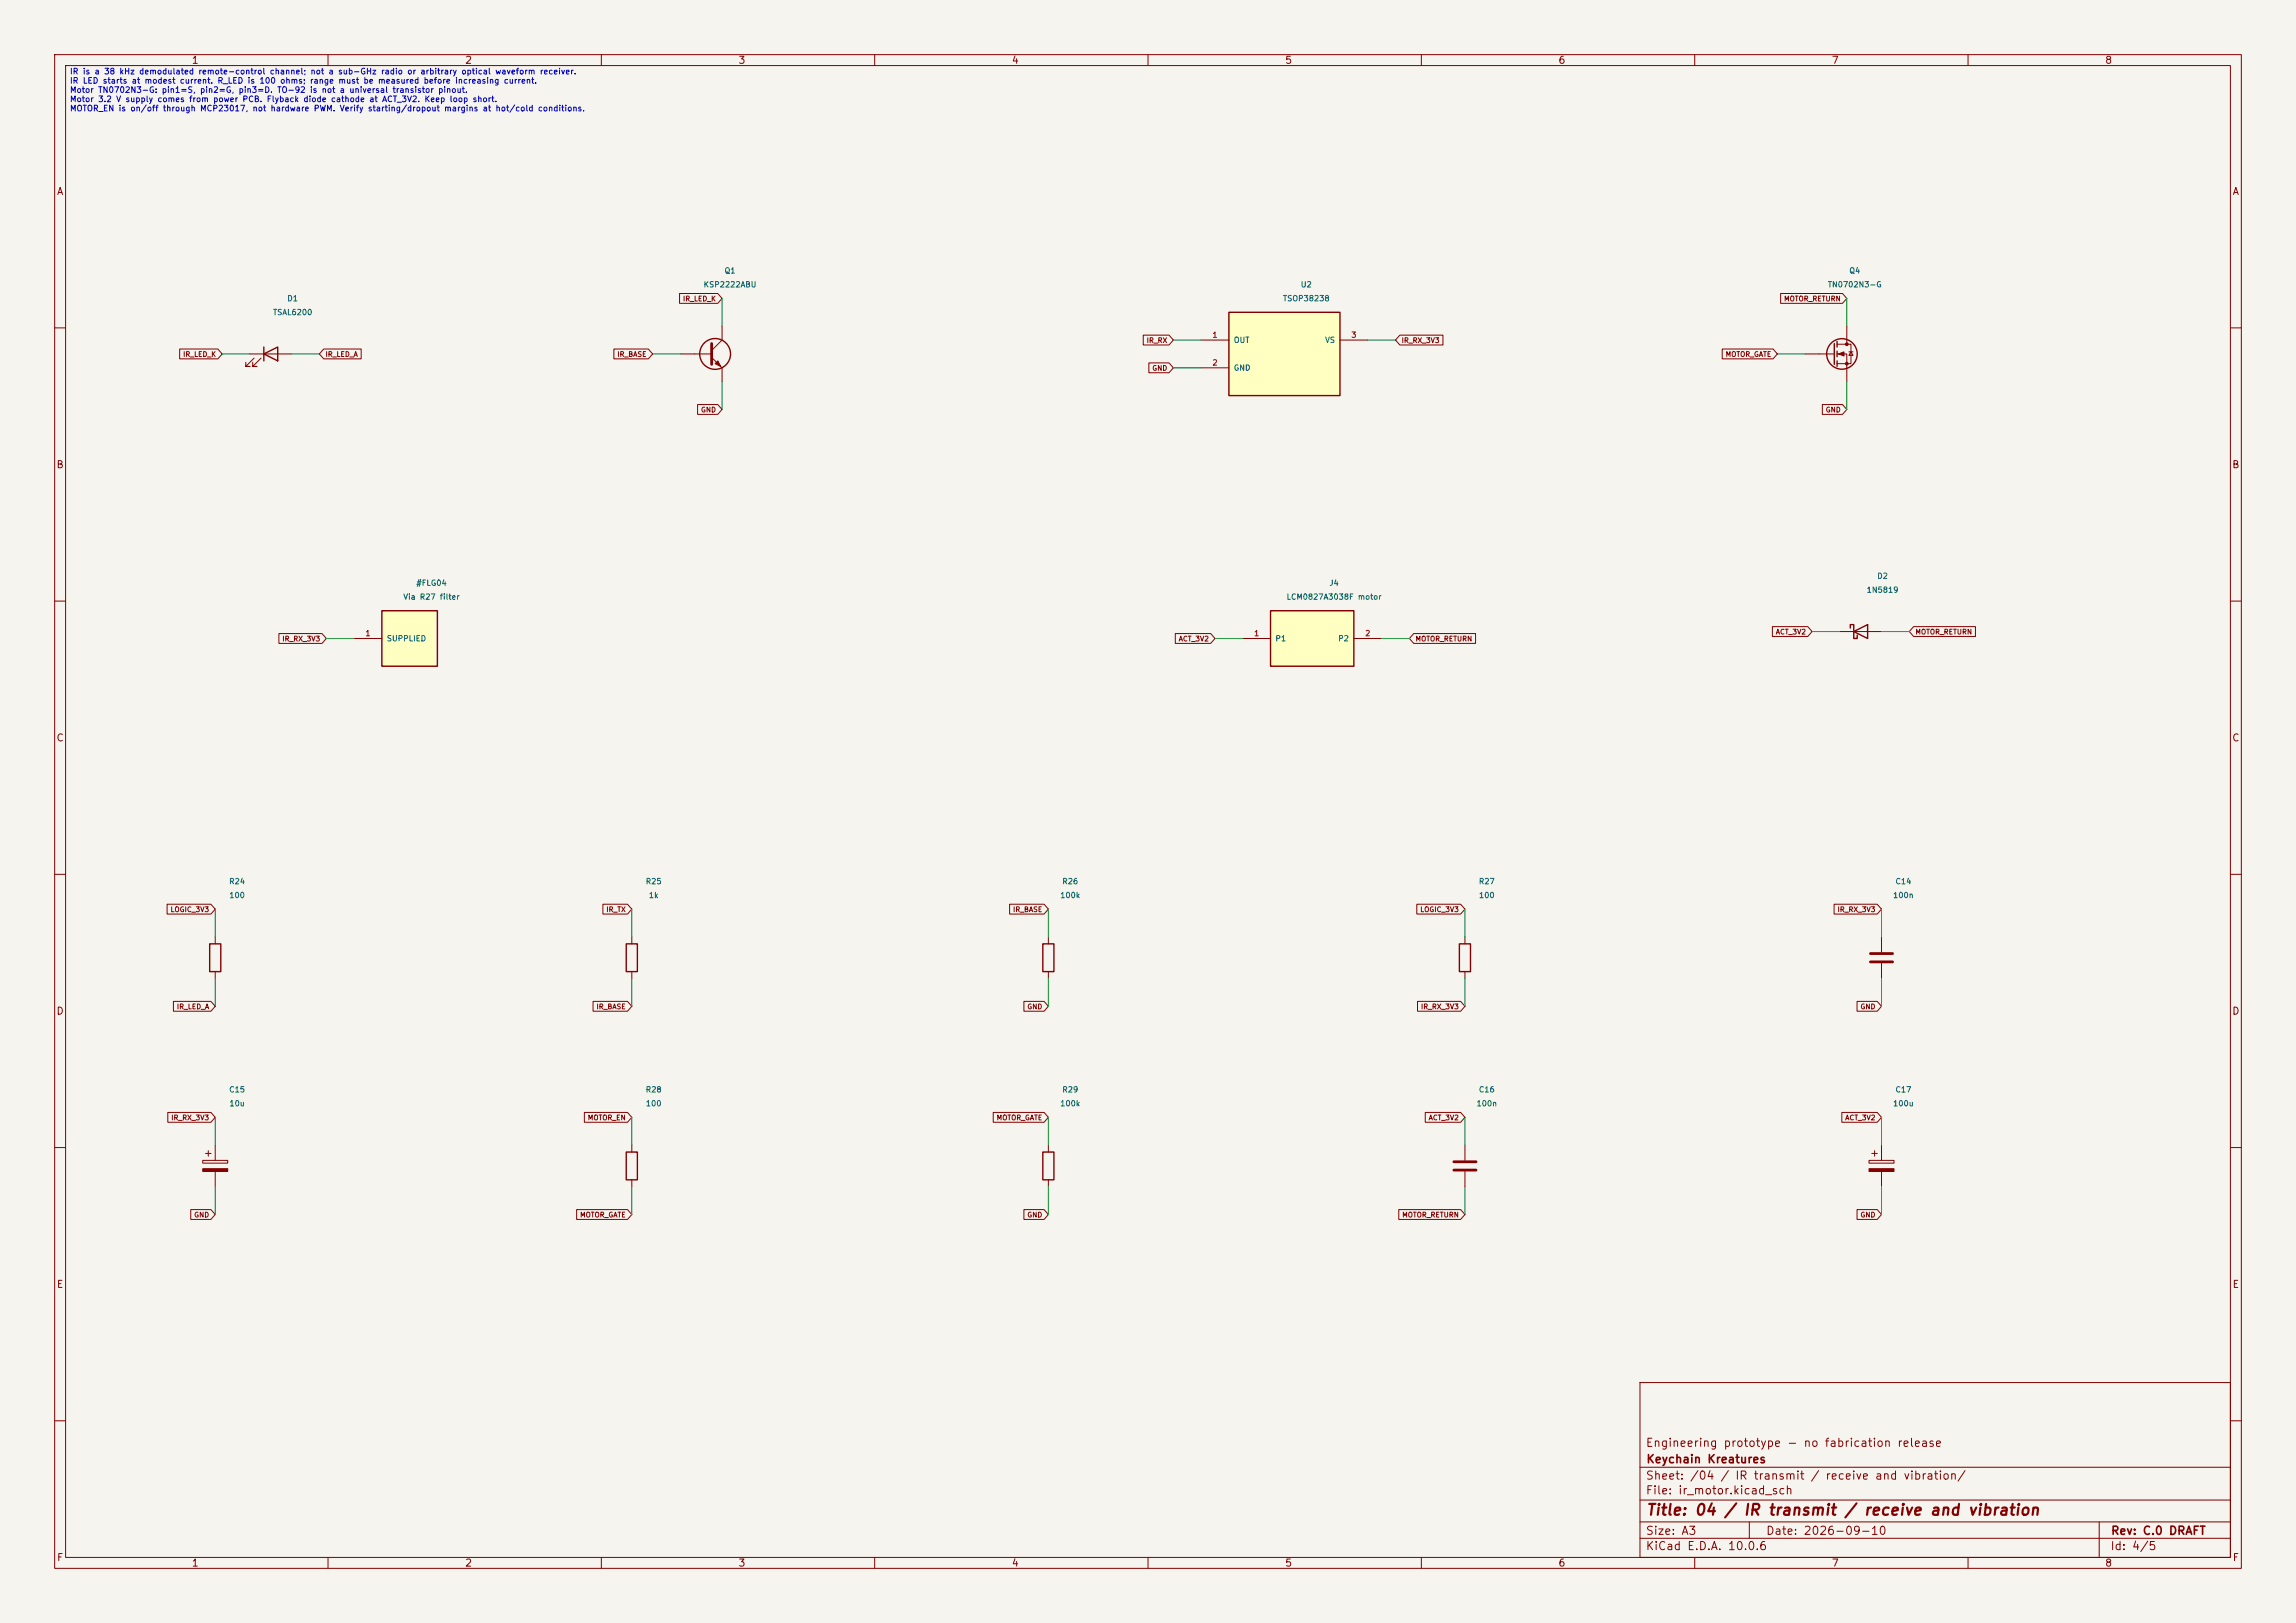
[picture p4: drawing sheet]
<svg xmlns="http://www.w3.org/2000/svg" width="420mm" height="297mm" viewBox="0 0 420 297" stroke-linecap="round" stroke-linejoin="round" font-family="sans-serif">
<defs><g id="words">
<text font-size="2" fill="#840000" x="301" y="277.8">Title: 04 / IR transmit / receive and vibration</text>
<g font-size="1.5" fill="#840000">
<text x="300.9" y="265.1">Engineering prototype - no fabrication release</text>
<text x="301" y="268.1">Keychain Kreatures</text>
<text x="300.9" y="273.8">File: ir_motor.kicad_sch</text>
<text x="300.9" y="271.1">Sheet: /04 / IR transmit / receive and vibration/</text>
<text x="300.9" y="281.2">Size: A3</text>
<text x="322.9" y="281.2">Date: 2026-09-10</text>
<text x="386" y="281.2">Rev: C.0 DRAFT</text>
<text x="300.9" y="284">KiCad E.D.A. 10.0.6</text>
<text x="385.9" y="284">Id: 4/5</text>
</g>
<g font-size="1.3" fill="#840000">
<text x="35" y="12">1</text>
<text x="85" y="12">2</text>
<text x="135" y="12">3</text>
<text x="185" y="12">4</text>
<text x="235" y="12">5</text>
<text x="285" y="12">6</text>
<text x="335" y="12">7</text>
<text x="385" y="12">8</text>
<text x="10.3" y="36">A</text>
<text x="408.3" y="36">A</text>
<text x="10.2" y="86">B</text>
<text x="408.2" y="86">B</text>
<text x="10.2" y="136">C</text>
<text x="408.2" y="136">C</text>
<text x="10.2" y="186">D</text>
<text x="408.2" y="186">D</text>
<text x="10.3" y="236">E</text>
<text x="408.3" y="236">E</text>
<text x="10.3" y="286">F</text>
<text x="35" y="287">1</text>
<text x="85" y="287">2</text>
<text x="135" y="287">3</text>
<text x="185" y="287">4</text>
<text x="235" y="287">5</text>
<text x="285" y="287">6</text>
<text x="335" y="287">7</text>
<text x="385" y="287">8</text>
<text x="408.3" y="286">F</text>
</g>
<g font-size="1.1" fill="#0000c2">
<text x="12.7" y="13.9">IR is a 38 kHz demodulated remote-control channel; not a sub-GHz radio or arbitrary optical waveform receiver.</text>
<text x="12.7" y="15.5">IR LED starts at modest current. R_LED is 100 ohms; range must be measured before increasing current.</text>
<text x="12.7" y="17.2">Motor TN0702N3-G: pin1=S, pin2=G, pin3=D. TO-92 is not a universal transistor pinout.</text>
<text x="12.7" y="18.9">Motor 3.2 V supply comes from power PCB. Flyback diode cathode at ACT_3V2. Keep loop short.</text>
<text x="12.7" y="20.6">MOTOR_EN is on/off through MCP23017, not hardware PWM. Verify starting/dropout margins at hot/cold conditions.</text>
</g>
<g font-size="1" fill="#006464">
<text x="128.6" y="52.8">KSP2222ABU</text>
<text x="132.4" y="50.3">Q1</text>
<text x="237.8" y="52.8">U2</text>
<text x="334.3" y="52.8">TN0702N3-G</text>
<text x="338.2" y="50.3">Q4</text>
<text x="49.8" y="57.9">TSAL6200</text>
<text x="52.5" y="55.4">D1</text>
<text x="234.6" y="55.4">TSOP38238</text>
<text x="225.6" y="63">OUT</text>
<text x="242.3" y="63">VS</text>
<text x="225.6" y="68.1">GND</text>
<text x="76" y="107.4">#FLG04</text>
<text x="243.1" y="107.4">J4</text>
<text x="343.3" y="106.2">D2</text>
<text x="73.7" y="110">Via R27 filter</text>
<text x="235.2" y="110">LCM0827A3038F motor</text>
<text x="341.4" y="108.7">1N5819</text>
<text x="70.7" y="117.6">SUPPLIED</text>
<text x="233.2" y="117.6">P1</text>
<text x="244.7" y="117.6">P2</text>
<text x="41.8" y="162">R24</text>
<text x="41.8" y="164.6">100</text>
<text x="118" y="162">R25</text>
<text x="118.6" y="164.6">1k</text>
<text x="193.8" y="164.6">100k</text>
<text x="194.2" y="162">R26</text>
<text x="270.4" y="162">R27</text>
<text x="270.4" y="164.6">100</text>
<text x="346.2" y="164.6">100n</text>
<text x="346.6" y="162">C14</text>
<text x="41.8" y="200.1">C15</text>
<text x="41.9" y="202.7">10u</text>
<text x="118" y="200.1">R28</text>
<text x="118" y="202.7">100</text>
<text x="193.8" y="202.7">100k</text>
<text x="194.2" y="200.1">R29</text>
<text x="270" y="202.7">100n</text>
<text x="270.4" y="200.1">C16</text>
<text x="346.2" y="202.7">100u</text>
<text x="346.6" y="200.1">C17</text>
</g>
<g font-size="1" fill="#a90000">
<text x="221.7" y="62">1</text>
<text x="247.1" y="62">3</text>
<text x="221.7" y="67.1">2</text>
<text x="66.7" y="116.7">1</text>
<text x="229.3" y="116.7">1</text>
<text x="249.6" y="116.7">2</text>
</g>
<g font-size=".9" fill="#840000">
<text x="124.8" y="55.4">IR_LED_K</text>
<text x="326.2" y="55.4">MOTOR_RETURN</text>
<text x="33.4" y="65.5">IR_LED_K</text>
<text x="59.4" y="65.5">IR_LED_A</text>
<text x="112.8" y="65.5">IR_BASE</text>
<text x="209.7" y="63">IR_RX</text>
<text x="256.3" y="63">IR_RX_3V3</text>
<text x="315.6" y="65.5">MOTOR_GATE</text>
<text x="210.7" y="68.1">GND</text>
<text x="128.1" y="75.7">GND</text>
<text x="333.9" y="75.7">GND</text>
<text x="51.5" y="117.6">IR_RX_3V3</text>
<text x="215.5" y="117.6">ACT_3V2</text>
<text x="258.8" y="117.6">MOTOR_RETURN</text>
<text x="324.7" y="116.3">ACT_3V2</text>
<text x="350.3" y="116.3">MOTOR_RETURN</text>
<text x="31.1" y="167.1">LOGIC_3V3</text>
<text x="110.8" y="167.1">IR_TX</text>
<text x="185.2" y="167.1">IR_BASE</text>
<text x="259.7" y="167.1">LOGIC_3V3</text>
<text x="336" y="167.1">IR_RX_3V3</text>
<text x="32.3" y="184.9">IR_LED_A</text>
<text x="109" y="184.9">IR_BASE</text>
<text x="187.8" y="184.9">GND</text>
<text x="259.8" y="184.9">IR_RX_3V3</text>
<text x="340.2" y="184.9">GND</text>
<text x="31.2" y="205.2">IR_RX_3V3</text>
<text x="107.4" y="205.2">MOTOR_EN</text>
<text x="182.2" y="205.2">MOTOR_GATE</text>
<text x="261.2" y="205.2">ACT_3V2</text>
<text x="337.4" y="205.2">ACT_3V2</text>
<text x="35.4" y="223">GND</text>
<text x="106" y="223">MOTOR_GATE</text>
<text x="187.8" y="223">GND</text>
<text x="256.4" y="223">MOTOR_RETURN</text>
<text x="340.2" y="223">GND</text>
</g>
</g></defs>
<path d="M0 0h420v297h-420z" fill="#f5f4ef" stroke="#f5f4ef" stroke-width=".18"/>
<g fill="none" stroke="#840000" stroke-width=".18">
<path d="M10 10h400v277h-400zM12 12h396v273h-396zM60 10v2M110 10v2M160 10v2M210 10v2M260 10v2M310 10v2M360 10v2M132.1 59.7v2.5l-1.9 1.9M10 60h2M45.7 64.8h7.6"/>
<path d="M46.5 65.5l-1.5 1.6h.7h-.7v-.8M47.8 65.5l-1.6 1.6h.8h-.8v-.8M124.5 64.8h5.7M130.2 65.4l1.9 1.9v2.6M408 60h2M10 110h2M336.5 115.6h7.7M408 110h2M10 160h2M408 160h2M39.4 171.5v1.2M39.4 177.8v1.3"/>
<path d="M344.2 171.5v2.7M344.2 176.3v2.8M10 210h2M37.1 212.3h4.6v.6h-4.6zM37.6 211.1h1M38.1 210.6v1M39.4 209.6v2.7M39.4 214.4v2.8M408 210h2M300 253h108v32h-108zM10 260h2M300 278.5h108"/>
<path d="M300 274.5h108M300 268.5h108M320 278.5v3M384 278.5v6.5M408 260h2M60 285v2M110 285v2M160 285v2M210 285v2M260 285v2M300 281.5h108M310 285v2"/>
<path d="M360 285v2"/>
</g>
<g fill="#840000" stroke="#840000" stroke-width=".18">
<path d="M37.1 213.9h4.6v.5h-4.6z"/>
<path d="M130.8 66.5l.5-.5 .5 1.1z"/>
</g>
<path d="M130.2 62.9v3.8M342.1 174.5h4.1M342.1 176h4.1" fill="none" stroke="#840000" stroke-width=".51"/>
<g fill="none" stroke="#840000" stroke-width=".25">
<path d="M48.3 64.8l2.5-1.3v2.5zM48.3 63.5v2.5M338.5 114.9v-.6h.6v2.5h.6v-.6M339.1 115.6l2.5-1.3v2.5zM38.4 172.7h2v5.1h-2z"/>
<circle cx="130.8" cy="64.8" r="2.82"/>
</g>
<path d="M232.4 111.8h15.2v10.1h-15.2z" fill="#ffffc2"/>
<path d="M232.4 111.8h15.2v10.1h-15.2zM114.6 172.7h2v5.1h-2z" fill="none" stroke="#840000" stroke-width=".25"/>
<path d="M227.3 116.8h5.1M247.6 116.8h5.1M115.6 171.5v1.2M115.6 177.8v1.3" fill="none" stroke="#840000" stroke-width=".18"/>
<path d="M69.8 111.8h10.2v10.1h-10.2z" fill="#ffffc2"/>
<g fill="none" stroke="#840000" stroke-width=".25">
<path d="M335.5 62.9v3.8M336 62.5v1M336 64.3v1M336 66v1.1M69.8 111.8h10.2v10.1h-10.2zM267 172.7h2v5.1h-2zM114.6 210.8h2v5.1h-2z"/>
<circle cx="336.9" cy="64.8" r="2.79"/>
</g>
<g fill="none" stroke="#840000" stroke-width=".18">
<path d="M337.8 59.7v3.3M330.2 64.8h5.3M336 63h2.6v3.5h-2.6M336 64.8h1.8v5.1M338.2 64.4h.8M338.6 64.4l.4 .6h-.8zM64.8 116.8h5M268 171.5v1.2M268 177.8v1.3M115.6 209.6v1.2M115.6 215.9v1.3M268 209.6v2.7"/>
<path d="M268 214.4v2.8M341.9 212.3h4.6v.6h-4.6zM342.4 211.1h1M342.9 210.6v1M344.2 209.6v2.7M344.2 214.4v2.8"/>
</g>
<g fill="#840000" stroke="#840000" stroke-width=".18">
<path d="M336.3 64.8l1-.4v.8z"/>
<path d="M341.9 213.9h4.6v.5h-4.6z"/>
<circle cx="337.8" cy="63" r=".25"/>
<circle cx="337.8" cy="66.5" r=".25"/>
</g>
<path d="M265.9 212.6h4.1M265.9 214.1h4.1" fill="none" stroke="#840000" stroke-width=".51"/>
<path d="M224.8 57.2h20.3v15.2h-20.3z" fill="#ffffc2"/>
<path d="M224.8 57.2h20.3v15.2h-20.3zM190.8 172.7h2v5.1h-2zM190.8 210.8h2v5.1h-2z" fill="none" stroke="#840000" stroke-width=".25"/>
<g fill="none" stroke="#840000" stroke-width=".18">
<path d="M124.3 53.7h7l.8 .9-.8 .9h-7zM325.7 53.7h11.3l.8 .9-.8 .9h-11.3zM32.9 63.9h7l.7 .9-.7 .9h-7zM59.2 63.9h6.9v1.8h-6.9l-.8-.9zM112.3 63.9h6.3l.8 .9-.8 .9h-6.3zM127.6 74h3.7l.8 .9-.8 .9h-3.7zM209.1 61.3h4.7l.8 .9-.8 .9h-4.7zM210.2 66.4h3.6l.8 .9-.8 .9h-3.6zM219.7 62.2h5.1M219.7 67.3h5.1M245.1 62.2h5.1M256.1 61.3h7.8v1.8h-7.8l-.8-.9z"/>
<path d="M315 63.9h9.3l.8 .9-.8 .9h-9.3zM333.3 74h3.7l.8 .9-.8 .9h-3.7zM51 115.9h7.9l.8 .9-.8 .9h-7.9zM215 115.9h6.5l.7 .9-.7 .9h-6.5zM258.6 115.9h11.3v1.8h-11.3l-.8-.9zM324.2 114.7h6.5l.8 .9-.8 .9h-6.5zM350 114.7h11.4v1.8h-11.4l-.8-.9zM30.6 165.5h8l.8 .9-.8 .9h-8zM110.3 165.5h4.5l.8 .9-.8 .9h-4.5zM184.7 165.5h6.3l.8 .9-.8 .9h-6.3zM191.8 171.5v1.2M191.8 177.8v1.3"/>
<path d="M259.2 165.5h8l.8 .9-.8 .9h-8zM335.5 165.5h7.9l.8 .9-.8 .9h-7.9zM31.7 183.2h6.9l.8 1-.8 .9h-6.9zM108.5 183.2h6.3l.8 1-.8 .9h-6.3zM187.3 183.2h3.7l.8 1-.8 .9h-3.7zM259.3 183.2h7.9l.8 1-.8 .9h-7.9zM339.7 183.2h3.7l.8 1-.8 .9h-3.7zM30.7 203.6h7.9l.8 .9-.8 .9h-7.9zM106.9 203.6h7.9l.8 .9-.8 .9h-7.9zM181.7 203.6h9.3l.8 .9-.8 .9h-9.3zM191.8 209.6v1.2M191.8 215.9v1.3"/>
<path d="M260.7 203.6h6.5l.8 .9-.8 .9h-6.5zM336.9 203.6h6.5l.8 .9-.8 .9h-6.5zM34.9 221.3h3.7l.8 .9-.8 1h-3.7zM105.5 221.3h9.3l.8 .9-.8 1h-9.3zM187.3 221.3h3.7l.8 .9-.8 1h-3.7zM255.9 221.3h11.3l.8 .9-.8 1h-11.3zM339.7 221.3h3.7l.8 .9-.8 1h-3.7z"/>
</g>
<g fill="none" stroke="#009600" stroke-width=".18">
<path d="M132.1 54.6v5.1M337.8 54.6v5.1M40.6 64.8h5.1M53.3 64.8h5.1M119.4 64.8h5.1M132.1 69.9v5M214.6 62.2h5.1M214.6 67.3h5.1M250.2 62.2h5.1M325.1 64.8h5.1M337.8 69.9v5M59.7 116.8h5.1"/>
<path d="M222.2 116.8h5.1M252.7 116.8h5.1M331.5 115.6h5M344.2 115.6h5M39.4 166.4v5.1M39.4 179.1v5.1M115.6 166.4v5.1M115.6 179.1v5.1M191.8 166.4v5.1M191.8 179.1v5.1M268 166.4v5.1M268 179.1v5.1"/>
<path d="M344.2 166.4v5.1M344.2 179.1v5.1M39.4 204.5v5.1M39.4 217.2v5M115.6 204.5v5.1M115.6 217.2v5M191.8 204.5v5.1M191.8 217.2v5M268 204.5v5.1M268 217.2v5M344.2 204.5v5.1M344.2 217.2v5"/>
</g>
<use href="#words"/>
</svg>
